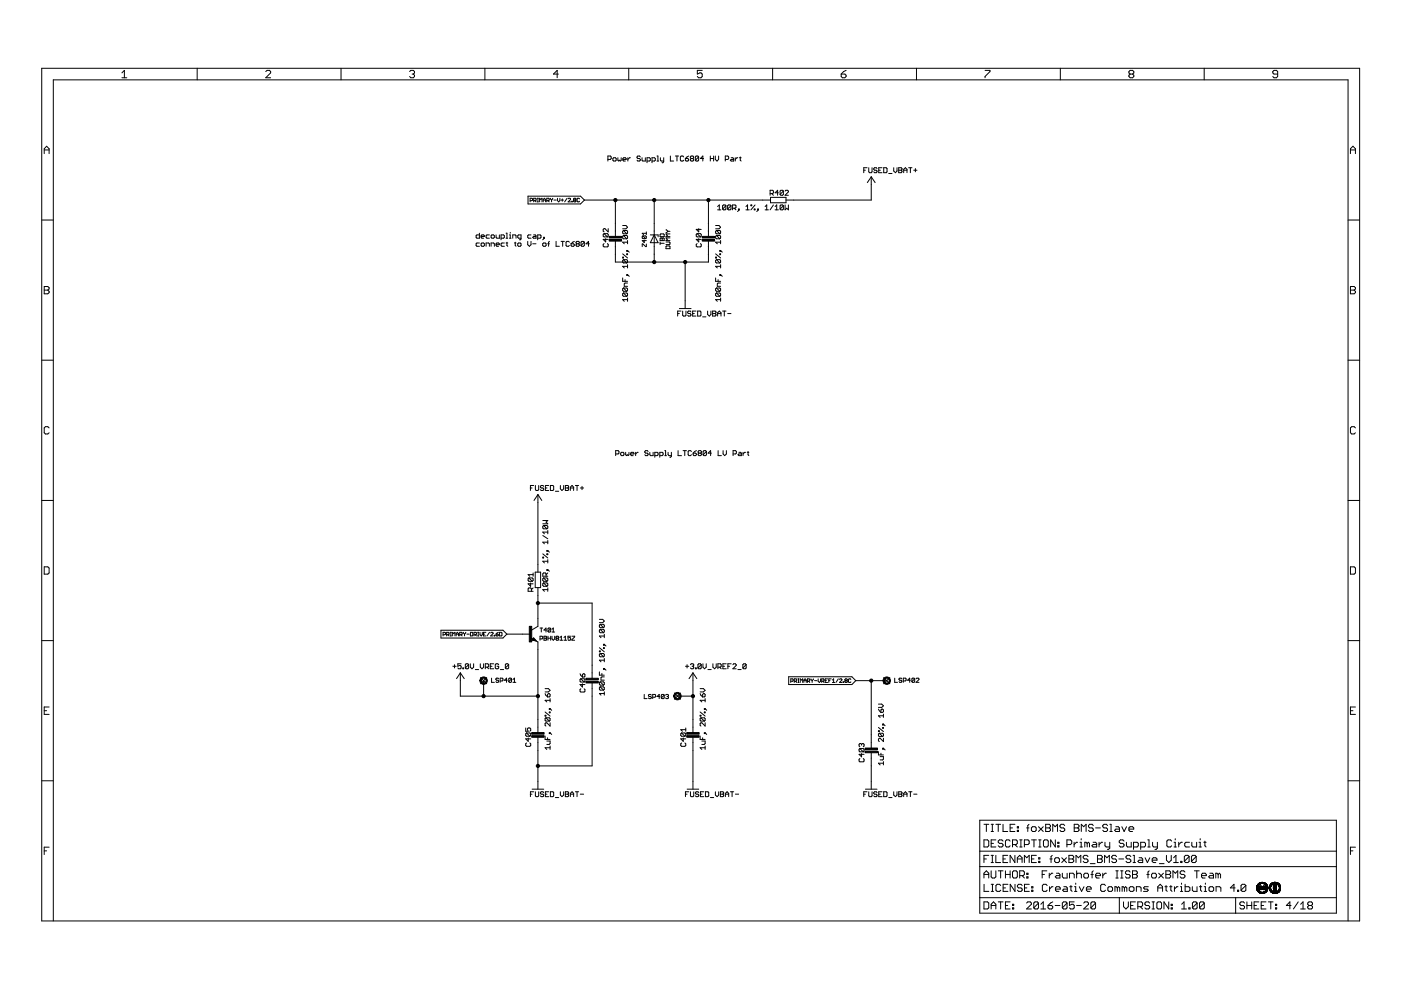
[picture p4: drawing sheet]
<svg xmlns="http://www.w3.org/2000/svg" width="297mm" height="210mm" viewBox="0 0 297 210" stroke-linecap="round" stroke-linejoin="round" font-family="sans-serif">
<g fill="none" stroke="#000" stroke-width=".21">
<path d="M8.8 14.5h279.5v180.8h-279.5zM25.8 15.5l.6-.6v1.6M25.8 16.5h1.1M41.8 14.5v2.4M56.3 15.2l.3-.3h.5l.3 .3v.3l-1.1 1h1.1M72.3 14.5v2.4M86.8 15.2l.3-.3h.5l.3 .3v.3l-.3 .2M87.4 15.7h.2M87.6 15.7l.3 .3v.2l-.3 .3h-.5l-.3-.3M102.8 14.5v2.4M118.4 15.7h-1.1l.8-.8v1.6M133.3 14.5v2.4"/>
<path d="M148.9 14.9h-1.1v.8l.6-.2h.2l.3 .2v.5l-.3 .3h-.5l-.3-.3M163.8 14.5v2.4M178.4 15.7h.7l.3 .3v.2l-.3 .3h-.5l-.2-.3zM179.4 14.9l-.5 .3-.5 .5M194.3 14.5v2.4M208.9 14.9h1v.3l-1 1v.3M224.8 14.5v2.4M239.6 15.7l-.2 .3v.2l.2 .3h.5l.3-.3v-.2l-.3-.3M239.6 15.7l-.2-.2v-.3l.2-.3h.5l.3 .3v.3l-.3 .2M239.6 15.7h.5M255.3 14.5v2.4M270.9 15.7h-.8l-.2-.2v-.3l.2-.3h.5l.3 .3v1l-.3 .3h-.5l-.2-.3"/>
<path d="M9.4 32.6v-1.1l.5-.5 .5 .5v1.1M9.4 31.8h1M128.9 33.8h.5l.2-.2-.2-.5h-.5v1M129.9 33.6l.2-.2h.4l.1 .2v.4l-.1 .1h-.4l-.2-.1zM131 33.4v.6l.2 .1 .2-.1 .1 .1 .2-.1v-.6M132.1 33.8h.7l-.2-.4-.5 .2v.4l.5 .1M133.1 33.4v.7M133.6 33.4l-.5 .4M135.8 33.3l-.2-.2h-.4l-.1 .3 .1 .2h.4l.2 .4-.2 .1h-.4l-.1-.1M136.1 33.4v.6l.2 .1h.5v-.7M137.2 34.1h.5l.2-.1v-.4l-.2-.2h-.5v1.1M138.2 34.1h.6l.1-.1v-.4l-.1-.2h-.6v1.1"/>
<path d="M139.3 33.1h.2v1M139.3 34.1h.4M140 33.4v.6l.2 .1h.5M140.7 33.4v.9l-.3 .2M142.1 33.1v1h.7M143.2 33.1h.7M143.5 33.1v1M144.9 33.3l-.1-.2h-.4l-.1 .2v.7l.1 .1h.4l.1-.1M145.3 33.6h.5l.2 .4-.2 .1h-.3l-.2-.1zM146 33.1l-.7 .5M146.5 33.6l-.1-.2 .1-.3h.4l.2 .2-.2 .3M146.5 33.6l-.1 .2 .1 .3h.4l.2-.1-.2-.4"/>
<path d="M146.5 33.6h.4M148.1 33.3v.7l-.1 .1h-.4l-.2-.1M148.1 33.3l-.1-.2h-.4l-.2 .2v.7M148.1 33.3l-.7 .7M149.2 33.6h-.7l.5-.5v1M150.6 33.6h.7M150.6 33.1v1M151.3 33.1v1M151.7 33.1v.7l.3 .3 .4-.3v-.7M153.8 33.8h.5l.2-.2v-.3l-.2-.2h-.5v1M155 33.4l.6 .2v.5h-.6l-.2-.1 .2-.2h.6M155.9 33.4v.7"/>
<path d="M156.4 33.4l-.5 .4M156.8 33.4h.3M157 33.3v.7l.1 .1M183.1 36.1h.4M183.8 35.6h-.7v1M184.2 35.6v.8l.2 .2h.3l.2-.2v-.8M184.7 37.5v4.9h-18.1M184.7 37.5l.8 1.2M184.7 37.5l-.8 1.2M185.9 35.7l-.1-.1h-.4l-.1 .1 .1 .4h.4l.1 .2-.1 .3h-.4l-.1-.2M186.3 36.1h.3M187 35.6h-.7v1h.7"/>
<path d="M187.4 35.6h.5l.2 .1v.7l-.2 .2h-.5zM188.4 36.8h.7M189.5 35.6v.7l.3 .3 .4-.3v-.7M190.5 35.6h.6l.1 .1-.1 .4 .1 .3-.1 .2h-.6zM190.5 36.1h.6M191.6 36.1h.7M191.6 36.6v-.7l.4-.3 .3 .3v.7M192.7 35.6h.7M193 35.6v1M193.7 36.1h.7M194.1 35.7v.7M286.3 31.8h1.1"/>
<path d="M286.3 32.6v-1.1l.6-.5 .5 .5v1.1M8.8 46.7h2.5M101.6 49.4v1.1h-.5l-.2-.5 .2-.2h.5M101.6 51.5h-.5l-.2 .2v.3l.2 .2h.5M102 50.1h.7l-.2-.3h-.3l-.2 .2 .2 .5h.3M102.2 51.5h.3l.2 .2v.3l-.2 .2h-.3l-.2-.2v-.3zM103.1 52.2v-.7h.5l.2 .2v.5M103.8 49.8h-.6l-.1 .2 .1 .5h.6M104.1 50l.2-.2h.3l.2 .2v.3l-.2 .2h-.3zM104.1 52.2v-.7h.5l.2 .2v.5M105.2 49.8v.5l.1 .2h.6v-.7M105.2 51.9h.7l-.2-.4h-.4l-.1 .2v.3l.1 .2h.4"/>
<path d="M106.2 50.5h.6l.1-.5-.1-.2h-.6v1M106.9 51.5h-.5l-.2 .2v.3l.2 .2h.5M107.3 49.4h.2v1.1M107.3 50.5h.4M107.3 51.5h.4M107.5 51.4v.6l.2 .2M108 49.8h.2v.7M108 50.5h.4M108.2 49.3v.1M108.7 50.5v-.7h.5l.2 .2v.5M109.1 51.5h.3M109.2 51.4v.6l.2 .2"/>
<path d="M109.8 51.7l.1-.2h.4l.2 .2v.3l-.2 .2h-.4l-.1-.2zM110.5 50.5h-.6l-.1-.2v-.3l.1-.2h.6v.9l-.4 .1M111.9 51.2v.7l.3 .3 .4-.3v-.7M112 41.6h11.1l.8 .8-.8 .8h-11.1zM112.4 42.5h.4l.1-.3-.5-.2v.8M112.6 49.8h-.5l-.2 .2 .2 .5h.5M112.9 51.7h.7M113.1 49.8h.4l.1 .2v.5h-.5l-.2-.2 .2-.2h.5M113.2 42.5h.3l.2-.3-.5-.2v.8M113.4 42.5l.3 .3M113.9 42h.3M113.9 42.8h.3"/>
<path d="M114 50.5h.5l.2-.5-.2-.2h-.5v1M114 42v.8M114.4 42.8v-.8l.3 .3 .2-.3v.8M115.1 51.7l.5-.2 .2 .2v.3l-.5 .2-.2-.2zM115.2 42.8v-.5l.2-.3 .3 .3v.5M115.2 42.4h.5M115.3 50.3h.1v.2h-.1zM115.4 50.5l-.3 .3M115.9 42.5h.4l.1-.3-.5-.2v.8M116.1 51.7h.4M116.2 42.5l.2 .3M116.5 51.2l-.2 .2v.8"/>
<path d="M116.7 42l.2 .4M116.9 42.4v.4M117.2 42l-.3 .4M117.4 42.4h.5M117.9 51.2v1h.7M118.2 42v.5l.2 .3 .3-.3v-.5M119 42.4h.5M119 51.2h.7M119.2 42.2v.5M119.3 51.2v1M120.2 42l-.5 .8M120.5 42.2l.1-.2 .4 .2-.5 .6h.5"/>
<path d="M120.7 51.4l-.2-.2h-.3l-.2 .2v.6l.2 .2h.3l.2-.2M121.1 51.7h.5l.2 .3-.2 .2h-.4l-.1-.2zM121.2 42.7l.1 .1zM121.7 42.4l-.1-.1 .1-.3 .4 .2-.1 .2M121.7 42.4l-.1 .1 .1 .3 .4-.1-.1-.3M121.7 42.4h.3M121.8 51.2l-.7 .5M122.3 51.7l-.2-.2 .2-.3h.4l.1 .2-.1 .3M122.3 51.7l-.2 .2 .2 .3h.4l.1-.2-.1-.3M122.3 51.7h.4M122.9 42.2l-.2-.2-.3 .2v.5l.1 .1 .4-.1M123.9 51.4l-.2-.2h-.3l-.2 .2v.6"/>
<path d="M123.9 51.4v.6l-.2 .2h-.3l-.2-.2M123.9 51.4l-.7 .6M123.9 42.4h39.5M124.9 51.7h-.7l.6-.5v1M128.1 51.6l-.2 .2v.4l.2 .1h.7l.1-.1v-.4l-.1-.2M128.1 49.5l-.2 .2v.4l.2 .1h.7M128.1 49.5h.7l.1 .2v.4l-.1 .1M128.1 49.5l.7 .7M128.4 50.6v.7l-.5-.5h1M128.9 48.5v.7l-.7-.7-.3 .1v.4l.2 .2M130.5 51.1v4.5h19.7v-4.5M130.5 42.4v7.7"/>
<path d="M132 58.9v.7h1.1M132 54.5h.2v.2h-.2zM132 47.8h.7l.4 .4-.4 .3h-.7M132 53.8l1.1 .9M132.2 55.1l-.2 .1v.4l.2 .2h.7M132.2 55.1h.7l.2 .1v.4l-.2 .2M132.2 49.9l-.2 .2v.4l.2 .1h.7M132.2 49.9h.7l.2 .2v.4l-.2 .1M132.2 48.9l-.2 .1v.4l.2 .2h.7M132.2 48.9h.7l.2 .1v.4l-.2 .2M132.2 55.1l.7 .7M132.2 49.9l.7 .7"/>
<path d="M132.2 48.9l.7 .7M132.5 59.3v.3M132.9 58.2h.2v.2h-.2zM132.9 53.8h.2v.2h-.2zM132.9 53.1h.2v.2h-.2zM133.1 56.5h-1.1l.4 .3M133.1 51.4h-1.1l.4 .3M133.1 51v.7M133.1 56.1v.7M133.1 58.2l.3 .4M133.1 53.1l.3 .4M136.3 50l-.1 .5 .7 .1"/>
<path d="M136.3 50h.6l.1 .2-.1 .4M136.3 50l.6 .6M136.6 50.9v.5l-.4-.4h.8M137 51.7v.6l-.8-.6v.6M137 49.2v.5M137 49.5h-.8l.3 .2M137.9 49.8h1.6v.4M138.7 49.8l.8 1.7h-1.6zM138.7 42.4v13.2M140 51.6h.8M140 50.6l.1-.2 .3 .2 .3-.2 .1 .2v.4h-.8zM140 51.3v.6"/>
<path d="M140.1 49.6h.6l.1 .1v.5h-.8v-.5zM140.4 50.6v.4M141.2 52.3l.7-.1 .1 .1v.4h-.8zM141.2 51.3l.8 .1-.1 .5h-.7M141.2 48.7l.4 .3M141.6 49l-.4 .3M141.6 49h.4M142 50.4h-.8l.3 .3-.3 .3h.8M142 49.6h-.8l.3 .3-.3 .3h.8M145.3 55.6v9.8M147.8 51.6l-.2 .2v.4l.2 .1h.7l.2-.1v-.4l-.2-.2M147.8 49.5l-.2 .2v.4l.2 .1h.7"/>
<path d="M147.8 49.5h.7l.2 .2v.4l-.2 .1M147.8 49.5l.7 .7M148.1 50.6v.7l-.5-.5h1.1M148.1 48.5v.7l-.5-.6h1.1M150.2 42.4v7.7M151.7 54.5h.2v.2h-.2zM151.7 58.9v.7h1.1M151.7 53.8l1.1 .9M151.7 47.8h.7l.4 .4-.4 .3h-.7M151.9 48.9h.7l.2 .1v.4l-.2 .2M151.9 49.9h.7l.2 .2v.4l-.2 .1M151.9 55.1h.7l.2 .1v.4l-.2 .2"/>
<path d="M151.9 48.9l-.2 .1v.4l.2 .2h.7M151.9 49.9l-.2 .2v.4l.2 .1h.7M151.9 55.1l-.2 .1v.4l.2 .2h.7M151.9 55.1l.7 .7M151.9 49.9l.7 .7M151.9 48.9l.7 .7M152.1 43.8l.4-.3v1M152.1 44.5h.7M152.3 59.3v.3M152.6 53.1h.2v.2h-.2zM152.6 53.8h.2v.2h-.2zM152.6 58.2h.2v.2h-.2z"/>
<path d="M152.8 51v.7M152.8 56.1v.7M152.8 58.2l.3 .4M152.8 56.5h-1.1l.4 .3M152.8 53.1l.3 .4M152.8 51.4h-1.1l.4 .3M153.9 43.6v.7l-.2 .2-.5-.2M153.9 43.6l-.2-.1-.5 .1v.7M153.9 43.6l-.7 .7M155 43.6v.7l-.2 .2-.5-.2M155 43.6l-.2-.1-.5 .1v.7M155 43.6l-.7 .7"/>
<path d="M155.3 44.2h.6l.1-.2v-.4l-.1-.1h-.6v1M155.7 44.2l.3 .3M156.6 44.3h.1v.2h-.1zM156.7 44.5l-.3 .4M158.2 44.5h.7M158.2 43.8l.3-.3v1M159.2 43.5h.2v.1h-.2zM159.9 44.3h.2v.2h-.2zM160.1 43.5l-.9 1M160.6 44.3h.2v.2h-.2zM160.8 44.5l-.4 .4M162.2 44.5h.7"/>
<path d="M162.2 43.8l.4-.3v1M163.3 41h.5l.2-.1v-.4l-.2-.2h-.5v1.1M163.4 41.8h3.2v1.2h-3.2zM163.6 41l.4 .4M164 43.5l-.7 1M164.3 44.5h.7M164.3 43.8l.4-.3v1M165 40.9h-.7l.6-.6v1.1M166.1 43.6v.7l-.2 .2h-.3l-.2-.2M166.1 43.6l-.2-.1h-.3l-.2 .1v.7M166.1 40.5l-.2-.2h-.3l-.2 .2v.7M166.1 40.5v.7l-.2 .2h-.3l-.2-.2"/>
<path d="M166.1 43.6l-.7 .7M166.1 40.5l-.7 .7M166.5 43.5v1l.3-.3 .4 .3v-1M166.5 40.5l.1-.2h.4l.2 .2-.7 .9h.7M285.8 46.7h2.5M8.8 76.4h2.5M9.4 60.7h.7l.3 .3v.3l-.3 .2 .3 .3v.2l-.3 .3h-.7zM9.4 61.5h.7M132.2 62.1l-.2 .2v.4l.2 .1h.7M132.2 62.1h.7l.2 .2v.4l-.2 .1M132.2 61.1l-.2 .1 .2 .6h.7M132.2 61.1h.7l.2 .1-.2 .6"/>
<path d="M132.2 62.1l.7 .7M132.2 61.1l.7 .7M133.1 63.5h-1.1l.4 .4M133.1 60h-.6l-.1 .2v.5h.7M133.1 63.2v.7M143.7 66.5h.3M144 65.4h2.5M144.4 66h-.7v1M144.7 66v.8l.2 .2h.4l.1-.2v-.8M146.5 66.1l-.2-.1h-.3l-.2 .3 .2 .2h.3l.2 .3-.2 .2h-.3l-.2-.2M146.9 66.5h.3M147.6 66h-.7v1h.7"/>
<path d="M147.9 66h.5l.2 .1v.7l-.2 .2h-.5zM149 67.2h.7M150 66v.7l.4 .3 .3-.3v-.7M151.1 66h.5l.2 .1-.2 .4 .2 .3-.2 .2h-.5zM151.1 66.5h.5M151.9 61.1h.7l.2 .1-.2 .6M151.9 62.1h.7l.2 .2v.4l-.2 .1M151.9 62.1l-.2 .2v.4l.2 .1h.7M151.9 61.1l-.2 .1v.4l.2 .2h.7M151.9 62.1l.7 .7M151.9 61.1l.7 .7M152.1 66.5h.8"/>
<path d="M152.1 67v-.7l.4-.3 .4 .3v.7M152.8 63.5h-1.1l.4 .4M152.8 63.2v.7M152.8 60h-.5l-.2 .2v.5h.7M153.2 66h.7M153.6 66v1M154.3 66.5h.7M285.8 76.4h2.5M286.3 60.7h.8l.3 .3v.3l-.3 .2 .3 .3v.2l-.3 .3h-.8zM286.3 61.5h.8M10.4 90.7l-.3-.2h-.5l-.2 .2v1.1l.2 .2h.5l.3-.2M130.5 96.2h.6l.1-.1v-.4l-.1-.2h-.6v1.1"/>
<path d="M131.6 96.1l.2-.2h.3l.2 .2v.3l-.2 .2h-.3zM132.7 95.9v.5l.1 .2 .2-.2 .2 .2 .1-.2v-.5M133.7 96.2h.7l-.2-.3h-.3l-.2 .2 .2 .5h.3M134.8 95.9v.7M135.3 95.9l-.5 .3M137.4 95.7l-.2-.2h-.3l-.2 .2 .2 .4h.3l.2 .1-.2 .4h-.3l-.2-.2M137.8 95.9v.5l.1 .2h.6v-.7M138.8 96.6h.6l.1-.5-.1-.2h-.6v1M139.9 96.6h.5l.2-.2v-.3l-.2-.2h-.5v1M140.9 95.5h.2v1.1M140.9 96.6h.4M141.6 95.9v.5l.2 .2h.5"/>
<path d="M142.3 95.9v.9l-.3 .1M143.8 95.5v1.1h.7M144.8 95.5h.7M145.2 95.5v1.1M146.6 95.7l-.2-.2h-.3l-.2 .2v.7l.2 .2h.3l.2-.2M147 96.1h.5l.2 .3-.2 .2h-.4zM147.7 95.5l-.7 .6M148.2 96.1l-.2 .1 .2 .4h.3l.2-.2-.2-.3M148.2 96.1l-.2-.2 .2-.4h.3l.2 .2-.2 .4M148.2 96.1h.3M149.8 95.7l-.2-.2h-.4l-.1 .2v.7M149.8 95.7v.7l-.2 .2h-.4l-.1-.2"/>
<path d="M149.8 95.7l-.7 .7M150.8 96.1h-.7l.6-.6v1.1M152.3 95.5v1.1h.7M153.3 95.5v.7l.3 .4 .4-.4v-.7M155.4 96.2h.6l.1-.1v-.4l-.1-.2h-.6v1.1M156.7 95.9h.3l.2 .2v.5h-.5l-.2-.2 .2-.2h.5M157.5 95.9v.7M158.1 95.9l-.6 .3M158.4 95.9h.4M158.6 95.7v.7l.2 .2M287.4 90.7l-.3-.2h-.5l-.3 .2v1.1l.3 .2h.5l.3-.2M8.8 106.1h2.5"/>
<path d="M112.5 103.5h.3M113.2 102.9h-.7v1.1M113.5 102.9v.9l.2 .2 .5-.2v-.9M114 104.9v16.4M114 104.9l.9 1.2M114 104.9l-.8 1.2M115.1 118.1h.2v.2h-.2zM115.1 117.4l1 .9M115.1 113.5l1 .7M115.1 110.4h1l-.3 .3 .3 .4h-1M115.3 111.4h.7l.1 .2v.4l-.1 .1M115.3 111.4l-.2 .2v.4l.2 .1h.7"/>
<path d="M115.3 111.4l.7 .7M115.3 103.1l-.2-.2h-.4l-.1 .4 .1 .2h.4l.2 .3-.2 .2h-.4l-.1-.2M115.6 103.5h.4M116 116.7h.1v.2h-.1zM116 117.4h.1v.2h-.1zM116.1 112.5v.7M116.1 114.6v.7M116.1 118.7v.7M116.1 119h-1l.3 .4M116.1 116.7l.4 .4M116.1 115h-1l.3 .3M116.1 112.8h-1l.3 .4"/>
<path d="M116.3 102.9h-.7v1.1h.7M116.7 102.9h.5l.2 .2v.7l-.2 .2h-.5zM117.8 104.2h.6M118.8 102.9v.8l.3 .3 .4-.3v-.8M119.9 102.9h.5l.2 .2-.2 .4 .2 .3-.2 .2h-.5zM119.9 103.5h.5M120.9 103.5h.7M120.9 104v-.7l.4-.4 .3 .4v.7M122 102.9h.7M122.3 102.9v1.1M123 103.5h.7M123.4 103.1v.7"/>
<path d="M285.8 106.1h2.5M8.8 135.8h2.5M9.4 120.2h.7l.3 .2v1.1l-.3 .2h-.7zM93.5 133.6h13.1l.9 .9-.9 .8h-13.1zM93.9 134.6l.5-.1-.1-.4h-.4v.7M94.7 134.6l.5-.1-.1-.4h-.4v.7M95 134.6l.2 .2M95.5 134.8h.2M95.5 134.1h.2M95.6 134.1v.7M96 134.8v-.7l.2 .2 .3-.2v.7M96.7 134.8v-.5l.3-.2 .2 .2v.5"/>
<path d="M96.7 134.5h.5M97.5 134.6l.5-.1-.1-.4h-.4v.7M97.7 134.6l.3 .2M98.2 134.1l.3 .4M98.5 134.5v.3M98.7 134.1l-.2 .4M99 134.5h.5M99.7 134.1l.5 .1-.1 .6h-.4zM100.5 134.6l.5-.1-.1-.4h-.4v.7M100.8 134.6l.2 .2M101.3 134.8h.2M101.3 134.1h.2"/>
<path d="M101.4 134.1v.7M101.8 134.1v.5l.2 .2 .3-.2v-.5M102.5 134.5h.3M103 134.1h-.5v.7h.5M103.8 134.1l-.5 .7M104 134.2l.2-.1 .3 .1-.5 .6h.5M104.8 134.7l.1 .1zM105.2 134.5h.3l.2 .2-.4 .1zM105.7 134.1l-.5 .4M105.9 134.1l.5 .1-.1 .6h-.4zM107.5 134.5h4.9M112.1 122.5l-.1 .2 .1 .6h.7"/>
<path d="M112.1 122.5h.7l.2 .2v.4l-.2 .2M112.1 122.5l.7 .8M112.5 123.6v.7l-.5-.5h1M112.5 135.2l1.5 .9v19.2M112.7 125.4v-.6l-.2-.1h-.4l-.1 .1v.6h1M113 124.7l-.3 .3M113 121.5v.7M113 121.8h-1l.3 .4M113.1 135.2l.6 .7-.9-.2zM113.2 135.5l-.2 .2 .1-.3 .4 .3h-.4h.3M113.5 121.3h1.1v3.3h-1.1zM114 124.6v8.2l-1.5 .9"/>
<path d="M114 127.9h11.5v15.9M114.5 135.5h.4l.2-.5-.2-.1h-.4v.8M114.5 133.2h.6M114.8 133.2v.8M115.3 122.5h.7l.1 .2v.4l-.1 .2M115.3 123.6h.7l.1 .2v.3l-.1 .2M115.3 123.6l-.2 .2 .2 .5h.7M115.3 122.5l-.2 .2 .2 .6h.7M115.3 123.6l.7 .7M115.3 122.5l.7 .8M115.3 134.9h.5l.1 .1-.1 .3 .1 .3-.1 .1h-.5zM115.3 135.3h.5"/>
<path d="M115.8 122.2v-.5l-.2-.2h-.3l-.2 .2v.5h1M115.9 133.6h-.6l.5-.4v.8M116 120.8h.1v.1h-.1zM116.1 125h-1l.3 .4M116.1 124.7v.7M116.1 121.5l-.3 .3M116.1 120.8l.4 .3M116.2 135.3h.6M116.2 134.9v.8M116.8 133.3l-.2-.1-.4 .1v.6M116.8 133.3v.6l-.2 .1-.4-.1M116.8 134.9v.8"/>
<path d="M116.8 133.3l-.6 .6M117 134.9v.6l.3 .2 .3-.2v-.6M117 134h.6M117 133.4l.3-.2v.8M118 135.3l-.1-.1 .1-.3 .4 .1-.1 .3M118 135.3l-.1 .2 .1 .2 .4-.1-.1-.3M118 135.3h.3M118.7 135.7h.6M118.7 135.2l.3-.3v.8M119.6 135.2l.3-.3v.8M119.6 135.7h.5M121 134.9h-.6v.4l.3-.1 .3 .1-.2 .4-.4-.1"/>
<path d="M121.3 134.9h.5l-.5 .7v.1h.5M127.1 138h.2v.2h-.2zM127.1 137.3l1 .9M127.1 131.3h.7l.3 .4-.3 .3h-.7M127.3 138.6h.7l.1 .1v.4l-.1 .2M127.3 132.4h.7l.1 .2v.3l-.1 .2M127.3 133.4h.7l.1 .2-.1 .6M127.3 132.4l-.2 .2v.3l.2 .2h.7M127.3 133.4l-.2 .2 .2 .6h.7M127.3 138.6l-.2 .1v.4l.2 .2h.7M127.3 138.6l.7 .7M127.3 133.4l.7 .8"/>
<path d="M127.3 132.4l.7 .7M128 136.6h.1v.2h-.1zM128 137.3h.1v.2h-.1zM128.1 134.5v.7M128.1 139.6v.7M128.1 140h-1l.3 .3M128.1 136.6l.4 .4M128.1 134.9h-1l.3 .3M285.8 135.8h2.5M286.3 120.2h.8l.3 .2v1.1l-.3 .2h-.8zM9.4 150.7h.5M10.4 149.9h-1v1.6h1"/>
<path d="M96 141.3h.7M96.4 140.9v.7M97.6 142.7l.8 1.2M97.6 142.7l-.8 1.2M97.6 142.7v4.9h16.4M97.8 140.7h-.7v.6l.3-.2 .4 .2v.3l-.2 .2h-.4l-.1-.2M98.1 141.6h.2v.2h-.2zM99.4 140.9v.7l-.2 .2h-.4l-.1-.2M99.4 140.9l-.7 .7M99.4 140.9l-.2-.2h-.4l-.1 .2v.7M99.7 140.7v.8l.4 .3 .3-.3v-.8M100.8 142h.7"/>
<path d="M101.8 140.7v.8l.4 .3 .3-.3v-.8M101.9 143.7l1.3 1.3M102.5 144.3v3.3M102.9 141.5h.5l.2-.2v-.4l-.2-.2h-.5v1.1M103.2 143.7l-1.3 1.3M103.3 141.5l.3 .3M103.9 141.3h.4M104.2 143.8v.9h.6M104.7 140.7h-.8v1.1h.8M105.7 143.9l-.1-.1-.5 .1 .2 .3 .4 .2-.1 .3-.5-.2M105.7 140.9l-.2-.2h-.3l-.2 .2v.7l.2 .2 .5-.2v-.3h-.3M106 144.4h.5l.1-.5-.1-.1h-.5v.9"/>
<path d="M106.1 142h.7M107.5 144.2h-.5l.4-.4v.9M107.8 140.9l-.1-.2h-.4l-.2 .2v.7M107.8 140.9v.7l-.1 .2h-.4l-.2-.2M107.8 140.9l-.7 .7M108.5 143.9l-.2-.1-.4 .1v.6M108.5 143.9v.6l-.2 .2-.4-.2M108.5 143.9l-.6 .6M108.8 144.7h.6M108.8 144.1l.3-.3v.9M111.5 154.3v.7h.5l-.2-.3 .2-.4h.3l.2 .2v.4l-.2 .1M111.6 157.5l-.1 .2 .1 .5h.7l.2-.1v-.4l-.2-.2"/>
<path d="M111.6 155.4l-.1 .2v.3l.1 .2h.7M111.6 155.4h.7l.2 .2v.3l-.2 .2M111.6 155.4l.7 .7M112 156.5v.7l-.5-.5h1M114 156.3v11M115.6 156.1v.7h1M115.6 151.7h.1v.1h-.1zM115.6 151l1 .8M115.6 147.1l.5 .7M115.6 146h.7l.3 .4-.3 .3h-.7M115.7 152.2h.8l.1 .2v.3l-.1 .2M115.7 152.2l-.1 .2v.3l.1 .2h.8"/>
<path d="M115.7 152.2l.8 .7M115.9 157.1h.7v.5l-.1 .2h-.6M116.1 147.2l.2-.1 .3 .1v.4l-.1 .2h-.4zM116.1 156.4v.4M116.5 150.2h.1v.2h-.1zM116.5 151h.1v.1h-.1zM116.5 155.4h.1v.1h-.1zM116.6 158.5h-1l.3 .4M116.6 148.1v.7M116.6 153.2v.7l-.7-.7h-.2l-.1 .2v.4l.1 .1M116.6 158.2v.7M116.6 155.4l.4 .3"/>
<path d="M116.6 150.2l.4 .4M116.6 148.5h-1l.3 .3M123 142.9l.5 .7M123.1 146l-.1 .2v.4l.1 .1h.7l.2-.1v-.4l-.2-.2M123.1 143.9l-.1 .2v.3l.1 .2h.7M123.1 143.9h.7l.2 .2v.3l-.2 .2M123.1 143.9l.7 .7M123.5 143l.3-.1 .2 .1v.4l-.2 .2h-.3zM123.5 145v.7l-.5-.6h1M125.5 144.8v17.6h-11.5M127.1 142.5v.7h1M127.3 144.6h.7l.1 .1v.4l-.1 .2"/>
<path d="M127.3 145.6h.7l.1 .2v.4l-.1 .1M127.3 145.6l-.2 .2v.4l.2 .1h.7M127.3 144.6l-.2 .1v.4l.2 .2h.7M127.3 145.6l.7 .7M127.3 144.6l.7 .7M127.6 142.8v.4M128 141.7h.1v.2h-.1zM128.1 147h-1l.3 .4M128.1 146.7v.7M128.1 143.5h-.5l-.2 .2v.5h.7M128.1 141.7l.4 .4M136.6 147.2v.9h.6"/>
<path d="M138.1 147.4l-.2-.2-.4 .2 .1 .3 .5 .1-.2 .3-.4-.1M138.4 147.8h.5l.1-.4-.1-.2h-.5v.9M139.9 147.7h-.6l.5-.5v.9M140.8 147.4v.6l-.1 .1-.5-.1M140.8 147.4l-.4-.2-.2 .2v.6M140.8 147.4l-.6 .6M141.1 147.4l.5-.2 .1 .2-.1 .3M141.4 147.7h.2M141.6 147.7l.1 .1-.1 .3-.5-.1M143 146.9l1.3 1.4M143.6 147.6h3.3M144.3 146.9l-1.3 1.4"/>
<path d="M144.5 157.5l-.2 .2 .2 .5h.7l.2-.1v-.4l-.2-.2M144.5 155.4l-.2 .5 .2 .2h.7M144.5 155.4h.7l.2 .2v.3l-.2 .2M144.5 155.4l.7 .7M144.9 156.5v.7l-.6-.5h1.1M145.3 141.3h.7M145.4 154.3v.7M145.4 154.7h-1.1l.4 .3M145.7 140.9v.7M146.4 140.9l.2-.2h.3l.2 .2-.2 .4M146.7 141.3h.2M146.9 141.3l.2 .2-.2 .3h-.3l-.2-.2"/>
<path d="M146.9 142.7v12.6M146.9 156.3v11M146.9 142.7l.8 1.2M146.9 142.7l-.8 1.2M147.4 141.6h.2v.2h-.2zM148.4 156.1v.7h1.1M148.4 151.7h.2v.1h-.2zM148.4 146h.7l.4 .4-.4 .3h-.7M148.4 151l1.1 .8M148.4 147.1l.6 .7M148.6 152.2l-.2 .2v.3l.2 .2h.7M148.6 152.2h.7l.2 .2v.3l-.2 .2"/>
<path d="M148.6 152.2l.7 .7M148.7 140.9l-.2-.2h-.4l-.1 .2v.7M148.7 140.9v.7l-.2 .2h-.4l-.1-.2M148.7 140.9l-.7 .7M148.8 157.1h.7v.5l-.2 .2h-.5M149 147.2l.3-.1 .2 .1v.4l-.2 .2h-.3zM149 156.4v.4M149 140.7v.8l.4 .3 .3-.3v-.8M149.3 155.4h.2v.1h-.2zM149.3 151h.2v.1h-.2zM149.3 150.2h.2v.2h-.2zM149.5 158.5h-1.1l.4 .4"/>
<path d="M149.5 153.2v.7l-.7-.7-.4 .2v.4l.2 .1M149.5 148.5h-1.1l.4 .3M149.5 148.1v.7M149.5 158.2v.7M149.5 155.4l.3 .3M149.5 150.2l.3 .4M150.1 142h.7M151.2 140.7v.8l.3 .3 .3-.3v-.8M152.2 141.5h.5l.2-.2-.2-.6h-.5v1.1M152.6 141.5l.3 .3M153.3 141.3h.3M154 140.7h-.7v1.1h.7"/>
<path d="M154.3 141.3h.4M155 140.7h-.7v1.1M155.4 140.9l.2-.2h.3l.2 .2v.2l-.7 .7h.7M156.4 142h.7M158.2 140.9l-.2-.2h-.3l-.2 .2v.7M158.2 140.9v.7l-.2 .2-.5-.2M158.2 140.9l-.7 .7M167.2 143.5h13.4l.8 .8-.8 .8h-13.4zM167.7 144.4l.5-.1-.2-.4h-.3v.8M168.4 144.4l.5-.1-.1-.4h-.4v.8M168.7 144.4l.2 .3M169.2 143.9h.2"/>
<path d="M169.2 144.7h.2M169.3 143.9v.8M169.7 144.7v-.8l.2 .3 .3-.3v.8M170.4 144.7v-.5l.3-.3 .2 .3v.5M170.4 144.3h.5M171.2 144.4l.5-.1-.1-.4h-.4v.8M171.4 144.4l.3 .3M171.9 143.9l.3 .4M172.2 144.3v.4M172.4 143.9l-.2 .4M172.7 144.3h.5M173.5 143.9v.5l.2 .3 .3-.3v-.5"/>
<path d="M174.2 144.4l.5-.1-.1-.4h-.4v.8M174.5 144.4l.2 .3M175 144.3h.2M175.5 143.9h-.5v.8h.5M175.7 144.3h.3M176.2 143.9h-.5v.8M176.5 144.7h.5M176.5 144.2l.2-.3v.8M177.7 143.9l-.5 .8M178 144.1l.1-.2 .4 .2-.5 .6h.5M178.8 144.6l.1 .1zM179.3 144.3l-.2-.1 .2-.3 .3 .2-.1 .2"/>
<path d="M179.3 144.3l-.2 .1 .2 .3 .3-.1-.1-.3M179.3 144.3h.2M180.4 144.1l-.1-.2-.4 .2v.5l.1 .1 .4-.1M181.4 144.3h6.6M182.3 158.7l-.2 .2 .2 .5h.7M182.3 158.7h.7l.2 .2-.2 .5M182.3 158.7l.7 .7M182.7 157.8l-.2-.2-.4 .2 .2 .5M182.7 157.8l.1-.2 .4 .2-.2 .5M182.7 159.8v.7l-.6-.6h1.1M182.7 157.8v.2M184.7 144.3v14.3"/>
<path d="M184.7 159.6v7.7M186.2 159.4v.7h1.1M186.2 154.9h.2v.2h-.2zM186.2 154.2l1.1 .9M186.2 150.3l.6 .7M186.2 149.3h.7l.4 .3-.4 .4h-.7M186.4 155.5h.7l.2 .1v.4l-.2 .2M186.4 155.5l-.2 .1v.4l.2 .2h.7M186.4 155.5l.7 .7M186.8 159.7v.4M186.9 150.3l.4 .2v.4l-.2 .1h-.3v-.5zM187.1 153.5h.2v.2h-.2z"/>
<path d="M187.1 154.2h.2v.2h-.2zM187.1 158.6h.2v.2h-.2zM187.3 151.4v.7M187.3 156.5v.7l-.7-.7-.4 .2v.4l.2 .1M187.3 158.6l.4 .4M187.3 153.5l.4 .4M187.3 151.8h-1.1l.4 .3M187.3 143.7l1.4 1.3M188.7 143.7l-1.4 1.3M189.7 143.8v.9h.6M191.2 143.9l-.1-.1-.5 .1 .2 .3 .4 .2-.1 .3-.5-.2M191.5 144.4h.5l.1-.5-.1-.1h-.5v.9"/>
<path d="M193 144.2h-.6l.5-.4v.9M193.9 143.9v.6l-.1 .2-.5-.2M193.9 143.9l-.1-.1-.5 .1v.6M193.9 143.9l-.6 .6M194.2 143.9l.2-.1 .4 .1-.6 .8h.6M286.3 150.7h.6M287.4 149.9h-1.1v1.6h1.1M8.8 165.5h2.5M10.4 179.6h-1v1.6M112.5 168.4h.3M112.8 167.3h2.5M113.2 167.9h-.7v1"/>
<path d="M113.5 167.9v.8l.2 .2 .5-.2v-.8M115.3 168l-.2-.1h-.4l-.1 .1 .1 .4h.4l.2 .2-.2 .3h-.4l-.1-.2M115.6 168.4h.4M116.3 167.9h-.7v1h.7M116.7 167.9h.5l.2 .1v.7l-.2 .2h-.5zM117.8 169.1h.6M118.8 167.9v.7l.3 .3 .4-.3v-.7M119.9 167.9h.5l.2 .1-.2 .4 .2 .3-.2 .2h-.5zM119.9 168.4h.5M120.9 168.9v-.7l.4-.3 .3 .3v.7M120.9 168.4h.7M122 167.9h.7"/>
<path d="M122.3 167.9v1M123 168.4h.7M145.3 168.4h.4M145.7 167.3h2.4M146 167.9h-.7v1M146.4 167.9v.8l.2 .2h.3l.2-.2v-.8M148.1 168l-.1-.1h-.4l-.2 .1 .2 .4h.4l.1 .2-.1 .3h-.4l-.2-.2M148.5 168.4h.3M149.2 167.9h-.7v1h.7M149.6 167.9h.5l.2 .1v.7l-.2 .2h-.5zM150.6 169.1h.7M151.7 167.9v.7l.3 .3 .4-.3v-.7"/>
<path d="M152.7 167.9h.6l.1 .1-.1 .4 .1 .3-.1 .2h-.6zM152.7 168.4h.6M153.8 168.4h.7M153.8 168.9v-.7l.4-.3 .3 .3v.7M154.9 167.9h.7M155.2 167.9v1M155.9 168.4h.7M182.3 160.8l-.2 .2v.4l.2 .1h.7l.2-.1v-.4l-.2-.2M183.1 168.4h.4M183.5 167.3h2.4M183.8 167.9h-.7v1M184.2 167.9v.8l.2 .2h.3l.2-.2v-.8"/>
<path d="M185.9 168l-.1-.1h-.4l-.1 .1 .1 .4h.4l.1 .2-.1 .3h-.4l-.1-.2M186.3 168.4h.3M186.6 160.4h.7v.6l-.2 .1h-.5M187 167.9h-.7v1h.7M187.3 161.8h-1.1l.4 .4M187.3 161.5v.7M187.4 167.9h.5l.2 .1v.7l-.2 .2h-.5zM188.4 169.1h.7M189.5 167.9v.7l.3 .3 .4-.3v-.7M190.5 167.9h.6l.1 .1-.1 .4 .1 .3-.1 .2h-.6zM190.5 168.4h.6M191.6 168.9v-.7l.4-.3 .3 .3v.7"/>
<path d="M191.6 168.4h.7M192.7 167.9h.7M193 167.9v1M193.7 168.4h.7M207.7 173.9h75.6v19.7h-75.6zM208.6 178.1h.8l.2 .2v1l-.2 .3h-.8zM208.6 174.8h1M209.1 174.8v1.5M210.1 178.8h.5M210.1 174.8h.5M210.1 176.3h.5M210.4 174.8v1.5"/>
<path d="M211.1 178.1h-1v1.5h1M211.1 174.8h1.1M211.6 174.8v1.5M212.7 174.8v1.5h1M212.7 178.3l-.3-.2h-.5l-.3 .2v.3l.3 .2h.5l.3 .3v.2l-.3 .3h-.5l-.3-.3M214.2 178.3l-.3-.2h-.5l-.2 .2v1l.2 .3h.5l.3-.3M214.2 175.5h.5M214.7 179.1h.7l.3-.3v-.5l-.3-.2h-.7v1.5M215.2 174.8h-1v1.5h1M215.2 179.1l.5 .5M215.7 175.3h.2v.2h-.2zM215.7 176h.2v.3h-.2z"/>
<path d="M216.2 179.6h.5M216.2 178.1h.5M216.5 178.1v1.5M217.2 179.1h.8l.2-.3v-.5l-.2-.2h-.8v1.5M217.7 175.5h.5M218.2 174.8l-.3 .2v1.3M218.7 175.5l.2-.2h.5l.3 .2v.5l-.3 .3h-.5l-.2-.3zM218.7 178.1h1M219.2 178.1v1.5M220.2 175.3l1 1M220.2 179.6h.5M220.2 178.1h.5"/>
<path d="M220.5 178.1v1.5M221.2 175.3l-1 1M221.2 178.3l.3-.2h.5l.2 .2v1l-.2 .3h-.5l-.3-.3zM221.7 174.8h.8l.2 .2v.3l-.2 .2 .2 .3v.2l-.2 .3h-.8zM221.7 175.5h.8M223.2 176.3v-1.5l.5 .5 .5-.5v1.5M223.8 178.1v1.5l-1-1.5v1.5M224.3 179.3h.2v.3h-.2zM224.3 178.6h.2v.2h-.2zM225.7 175l-.2-.2h-.5l-.3 .2v.3l.3 .2h.5l.2 .3v.2l-.2 .3h-.5l-.3-.3M226.2 179.1h.8l.2-.3v-.5l-.2-.2h-.8v1.5M227.7 178.6v1"/>
<path d="M227.8 174.8h.7l.3 .2v.3l-.3 .2 .3 .3v.2l-.3 .3h-.7zM227.8 175.5h.7M228.5 178.6h-.3l-.5 .5M229 179.6h.5M229 178.6h.2v1M229.2 177.8v.3M229.3 176.3v-1.5l.5 .5 .5-.5v1.5M230.5 178.8l-.5-.2v1M230.5 178.8l.3-.2 .2 .2v.8M230.5 178.8v.8M231.8 178.6h.5l.2 .2v.8h-.7l-.3-.3 .3-.2h.7M231.8 175l-.3-.2h-.5l-.2 .2v.3l.2 .2h.5l.3 .3v.2l-.3 .3h-.5l-.2-.3"/>
<path d="M232.3 175.5h1M233 178.6v1M233.8 178.6h-.3l-.5 .5M234.3 178.6v.7l.2 .3h.8M234.8 175l-.2-.2h-.5l-.3 .2v.3l.3 .2h.5l.2 .3v.2l-.2 .3h-.5l-.3-.3M235.3 178.6v1.2l-.3 .3h-.2M235.3 174.8h.3v1.5M235.3 176.3h.5M236.6 175.3h.5l.2 .2v.8h-.7l-.3-.3 .3-.2h.7M237.8 175.3l.5 1 .5-1M238.3 178.3l-.2-.2h-.5l-.3 .2v.3l.3 .2h.5l.2 .3v.2l-.2 .3h-.5l-.3-.3M238.8 178.6v.7l.3 .3h.7v-1"/>
<path d="M239.4 175.8h1v-.3l-.3-.2h-.5l-.2 .2v.5l.2 .3h.5M240.3 179.6h.8l.2-.3v-.5l-.2-.2h-.8v1.5M241.9 179.6h.7l.3-.3v-.5l-.3-.2h-.7v1.5M243.4 179.6h.5M243.4 178.1h.2v1.5M244.4 178.6v.7l.2 .3h.8M245.4 178.6v1.2l-.3 .3h-.2M248.4 178.3l-.2-.2h-.6l-.2 .2v1l.2 .3h.6l.2-.3M248.9 179.6h.5M248.9 178.6h.3v1M249.2 177.8v.3M249.9 178.6v1"/>
<path d="M250.7 178.6h-.3l-.5 .5M252.2 178.6h-.8l-.2 .2v.5l.2 .3h.8M252.7 178.6v.7l.2 .3h.8v-1M254.2 179.6h.5M254.2 178.6h.3v1M254.5 177.8v.3M255.2 178.6h.5M255.5 178.3v1l.2 .3M285.8 165.5h2.5M287.4 179.6h-1.1v1.6M9.4 180.4h.5M11.3 195.3v-178.4h274.5v178.4"/>
<path d="M207.7 190.3h75.6M207.7 183.7h75.6M207.7 180.5h75.6M208.6 186.2v-1.1l.5-.5 .5 .5v1.1M208.6 191.2h.8l.2 .3v1l-.2 .2h-.8zM208.6 182.1h.5M208.6 185.4h1M208.6 187.5v1.5h1.1M209.6 181.4h-1v1.5M210.1 184.6v1.3l.3 .3h.5l.2-.3v-1.3M210.1 192h1M210.1 181.4h.5"/>
<path d="M210.1 182.9h.5M210.1 192.7v-1l.5-.5 .5 .5v1M210.2 189h.5M210.2 187.5h.5M210.4 181.4v1.5M210.4 187.5v1.5M211.1 181.4v1.5h1.1M211.6 191.2h1.1M211.6 184.6h1.1M212.2 184.6v1.6M212.2 191.2v1.5M212.2 187.7l-.3-.2h-.5l-.2 .2v1l.2 .3h.5l.3-.3"/>
<path d="M212.7 182.1h.5M212.7 188.3h.5M213.2 192h.5M213.2 184.6v1.6M213.2 185.4h1M213.7 181.4h-1v1.5h1M213.7 187.5h-1v1.5h1M214.2 191.2h-1v1.5h1M214.2 184.6v1.6M214.7 184.9l.2-.3h.5l.3 .3v1l-.3 .3h-.5l-.2-.3zM214.7 191.7h.2v.3h-.2zM214.7 192.5h.2v.2h-.2z"/>
<path d="M215.2 181.4v1.5l-1-1.5v1.5M215.2 187.5v1.5l-1-1.5v1.5M215.7 182.1h1M215.7 182.9v-1l.5-.5 .5 .5v1M216.2 185.7h.7l.3-.3v-.5l-.3-.3h-.7v1.6M216.7 185.7l.5 .5M216.7 187.7l-.2-.2h-.5l-.3 .2v.3l.3 .3h.5l.2 .2v.2l-.2 .3h-.5l-.3-.3M217.2 182.9v-1.5l.5 .5 .5-.5v1.5M217.2 188.3h.5M217.7 191.5l.2-.3h.5l.3 .3v.2l-1 1h1M217.7 185.1h.3v.3h-.3zM217.7 185.9h.3v.3h-.3z"/>
<path d="M218.2 187.5h-1v1.5h1M218.7 182.1h.5M218.7 188.7h.3v.3h-.3zM218.7 188h.3v.3h-.3zM219.7 181.4h-1v1.5h1M220.2 191.5l-.3-.3h-.5l-.2 .3v1M220.2 191.5v1l-.3 .2h-.5l-.2-.2M220.2 191.5l-1 1M220.2 181.9h.3v.2h-.3zM220.2 182.6h.3v.3h-.3zM220.7 192.7h1M220.7 191.7l.5-.5v1.5"/>
<path d="M221 185.4h.4M222 184.6h-1v1.6M222 187.7l-.2-.2h-.5l-.3 .2v1l.3 .3h.5l.2-.3M222.2 192h.8l.2 .5-.2 .2h-.5l-.3-.2zM222.5 185.1v1.1M222.5 188v1M222.6 182.1h.5M223.1 181.4l-.3 .2v1.3M223.2 191.2l-1 .8M223.2 185.1h-.2l-.5 .6M223.3 188h-.3l-.5 .5M223.6 182.1l.3-.2h.5l.2 .2v.5l-.2 .3h-.5l-.3-.3z"/>
<path d="M223.7 192h1M223.8 188.5h1v-.2l-.3-.3h-.5l-.2 .3v.4l.2 .3h.5M224 185.1h.5l.2 .3v.8h-.7l-.3-.3 .3-.2h.7M225.1 181.9l1 1M225.2 185.1v.8l.3 .3h.8v-1.1M225.6 188h.4l.3 .3v.7h-.7l-.3-.3 .3-.2h.7M226.1 181.9l-1 1M226.2 191.5l-.2-.3h-.5l-.3 .3v1M226.2 191.5v1l-.2 .2h-.5l-.3-.2M226.2 191.5l-1 1M226.6 181.4h.8l.2 .2v.3l-.2 .2 .2 .3v.2l-.2 .3h-.8zM226.6 182.1h.8"/>
<path d="M226.8 186.2v-1.1h.7l.3 .3v.8M226.8 188h.5M227.1 187.7v1l.2 .3M227.8 191.2h-1.1v.8l.5-.3h.3l.3 .3v.5l-.3 .2h-.5l-.3-.2M227.8 189h.5M227.8 188h.3v1M228.1 187.2v.3M228.1 182.9v-1.5l.5 .5 .6-.5v1.5M228.3 192h1M228.3 185.4l.2-.3h.5l.3 .3v.8M228.3 184.6v1.6M228.8 188l.5 1 .5-1"/>
<path d="M229.8 191.5l.2-.3h.5l.3 .3v.2l-1 1h1M229.8 185.4l.2-.3h.5l.3 .3v.5l-.3 .3h-.5l-.2-.3zM230.3 188.5h1.1v-.2l-.3-.3h-.5l-.3 .3v.4l.3 .3h.5M230.7 181.6l-.3-.2h-.5l-.2 .2v.3l.2 .2h.5l.3 .3v.2l-.3 .3h-.5l-.2-.3M231.2 183.1h1M231.3 185.4h.5M231.8 184.6l-.3 .3v1.3M232.3 191.5l-.2-.3h-.6l-.2 .3v1M232.3 191.5v1l-.2 .2h-.6l-.2-.2M232.3 191.5l-1 1M232.3 185.7h1v-.3l-.2-.3h-.5l-.3 .3v.5l.3 .3h.5M232.7 181.4h.7l.3 .2v.3l-.3 .2 .3 .3v.2l-.3 .3h-.7z"/>
<path d="M232.7 182.1h.7M233.8 185.1v1.1M234.2 182.9v-1.5l.5 .5 .5-.5v1.5M234.4 187.7l-.3-.2h-.5l-.2 .2v1l.2 .3h.5l.3-.3M234.6 185.1h-.3l-.5 .6M235.1 188h.5l.3 .3v.4l-.3 .3h-.5l-.2-.3v-.4zM236.6 186.2h.5M236.6 184.6h.5M236.7 181.6l-.2-.2h-.5l-.3 .2v.3l.3 .2h.5l.2 .3v.2l-.2 .3h-.5l-.3-.3M236.8 184.6v1.6M236.9 188.3l-.3-.3h-.2v1M236.9 188.3v.7"/>
<path d="M236.9 188.3l.3-.3 .2 .3v.7M237.2 182.1h1M237.3 190.3v3.3M237.6 186.2h.5M237.6 184.6h.5M237.8 184.6v1.6M238.2 191.2v1l.5 .5 .5-.5v-1M238.4 188.3l-.3-.3h-.2v1M238.4 188.3v.7M238.4 188.3l.3-.3 .2 .3v.7M239.4 188.3l.3-.3h.5l.2 .3v.4l-.2 .3h-.5l-.3-.3zM239.6 184.9l-.2-.3h-.5l-.3 .3v.2l.3 .3h.5l.2 .3-.2 .5h-.5l-.3-.3"/>
<path d="M239.7 192h.5M239.8 181.6l-.3-.2h-.5l-.3 .2v.3l.3 .2h.5l.3 .3v.2l-.3 .3h-.5l-.3-.3M240.1 185.4h.8M240.1 184.6h.8l.2 .3v.2l-.2 .3 .2 .3v.2l-.2 .3h-.8zM240.2 181.4h.3v1.5M240.2 182.9h.5M240.7 191.2h-1v1.5h1M240.9 189v-1h.8l.2 .3v.7M241.2 192.2h.8l.3-.2v-.5l-.3-.3h-.8v1.5M241.5 181.9h.5l.3 .2v.8h-.8l-.2-.3 .2-.2h.8M241.7 192.2l.6 .5M242.8 181.9l.5 1 .5-1"/>
<path d="M243.1 185.4h.5M243.5 188h-.8l-.3 .3 .3 .2h.5l.3 .2-.3 .3h-.8M243.6 184.6l-.2 .3v1.3M243.8 191.5l-.3-.3h-.5l-.3 .3v.2l.3 .3h.5l.3 .2v.3l-.3 .2h-.5l-.3-.2M244.3 191.2h.5M244.3 192.7h.5M244.3 182.4h1v-.3l-.3-.2h-.5l-.2 .2v.5l.2 .3h.5M244.4 185.1h.5l.3 .3v.5l-.3 .3h-.5l-.2-.3v-.5zM244.5 191.2v1.5M245.5 188.3h1M245.5 189v-1l.5-.5 .5 .5v1M245.5 191.2h.5l.3 .3v1l-.3 .2h-.5l-.2-.2v-1z"/>
<path d="M245.7 185.1l1 1.1M245.8 183.1h1M246.7 185.1l-1 1.1M247 188h.5M247.2 184.6h.7l.3 .3v.2l-.3 .3 .3 .3v.2l-.3 .3h-.7zM247.2 185.4h.7M247.2 187.7v1l.3 .3M247.3 181.4v1l.5 .5 .5-.5v-1M247.8 191.2v1.5l-1-1.5v1.5M248 188h.5M248.2 187.7v1l.3 .3M248.3 191.7h.3v.3h-.3z"/>
<path d="M248.3 192.5h.3v.2h-.3zM248.7 186.2v-1.6l.5 .5 .5-.5v1.6M248.8 182.9h1M248.8 181.9l.5-.5v1.5M249 188v1M249.8 188h-.3l-.5 .5M250.3 189h.5M250.3 188h.2v1M250.3 182.6h.3v.3h-.3zM250.5 187.2v.3M250.5 192.7h1M250.5 191.7l.5-.5v1.5"/>
<path d="M251.2 184.9l-.2-.3h-.5l-.3 .3v.2l.3 .3h.5l.2 .3v.2l-.2 .3h-.5l-.3-.3M251.3 187.5v1.5h.7l.3-.3v-.4l-.3-.3h-.7M252.1 192.5h.2v.2h-.2zM252.1 181.6l-.2-.2h-.5l-.3 .2v1M252.1 181.6v1l-.2 .3h-.5l-.3-.3M252.1 181.6l-1 1M252.8 188v.7l.2 .3h.8v-1M253.2 184.6h1.1M253.6 181.6l-.2-.2h-.5l-.3 .2v1M253.6 181.6v1l-.2 .3h-.5l-.3-.3M253.6 181.6l-1 1M253.7 184.6v1.6"/>
<path d="M253.8 191.5l-.2-.3h-.5l-.3 .3v1M253.8 191.5v1l-.2 .2h-.5l-.3-.2M253.8 191.5l-1 1M254.3 188h.5M254.6 187.7v1l.2 .3M254.7 185.7h1.1v-.3l-.3-.3h-.5l-.3 .3v.5l.3 .3h.5M255.3 189h.5M255.3 188h.3v1M255.3 191.5v1l-.2 .2h-.5l-.3-.2M255.3 191.5l-.2-.3h-.5l-.3 .3v1M255.3 191.5l-1 1M255.6 187.2v.3"/>
<path d="M256.5 185.1h.5l.3 .3v.8h-.8l-.2-.3 .2-.2h.8M256.6 188h.5l.2 .3v.4l-.2 .3h-.5l-.3-.3v-.4zM257.8 189v-1h.8l.2 .3v.7M258.3 185.4l-.3-.3h-.2v1.1M258.3 185.4v.8M258.3 185.4l.2-.3 .3 .3v.8M261.9 188.3h-1l.7-.8v1.5M262 190.3v3.3M262.4 188.7h.2v.3h-.2zM263.9 191.5l-.3-.3h-.5l-.2 .3v.2l.2 .3h.5l.3 .5-.3 .2h-.5l-.2-.2M264.1 187.7v1l-.2 .3h-.5l-.3-.3M264.1 187.7l-.2-.2h-.5l-.3 .2v1"/>
<path d="M264.1 187.7l-1 1M264.4 192h1M264.4 191.2v1.5M265.4 191.2v1.5M265.9 192h.5M266.4 188.4l.1 .1M266.4 188.2v.2M266.4 188.4h.3M266.4 188.3h.3M266.4 188.2h.3M266.5 188.5v.1M266.5 188l-.1 .2"/>
<path d="M266.5 188.5h.2M266.5 188.4h.2M266.5 188.1h.2M266.5 188h.2M266.5 188.6h.2M266.5 188.5l.2 .1M266.5 188.6v.1M266.5 187.9v.1M266.5 188.6l.3 .1M266.5 187.9h.2M266.5 188.7l.1 .2M266.5 187.8v.1"/>
<path d="M266.5 188.7h.3M266.5 187.8h.3M266.6 188.7h.2M266.6 188.8h.3M266.6 187.7l-.1 .1M266.6 187.7h.3M266.6 188.9l.1 .1M266.6 188.9h.4M266.7 188.2v.2M266.7 188.4v.1M266.7 188.1v.1M266.7 189h.3"/>
<path d="M266.7 188v.1M266.7 188.5l.2 .4M266.7 189l.1 .1M266.7 187.5l-.1 .2M266.7 189h.4M266.7 187.9l-.2 .1M266.8 189.1h.3M266.8 187.8l-.3 .1M266.8 189.1l.1 .1M266.8 189.1h.5M266.8 187.7l-.1 .3M266.8 187.7l-.2 .1"/>
<path d="M266.9 191.2h-1v1.5h1M266.9 189.2l.3 .1M266.9 187.7h-.1M266.9 188.9l.6 .3M266.9 189.2h.5M266.9 187.3h1.4M266.9 187.6h-.3M266.9 189.2h1.4M267 188.4h.2M267 188.3h.2M267 188.2h.2M267 187.3h1.3"/>
<path d="M267 188.3l.1 .2M267 188.2v.1M267 188.4h.3M267 187.6h-.3M267 188.1v.1M267 188.5h.6M267 187.5l-.1 .2M267 189.3h1.2M267 188h.6M267 187.5h-.3M267 188.5h.5M267.1 187.2l-.4 .3"/>
<path d="M267.1 188h.4M267.1 187.2h1.1M267.1 188.5v.1M267.1 188.6h.4M267.1 188.6h.1M267.1 189.3h1M267.1 187.5h-.4M267.2 189.3l.1 .1M267.2 187.9l.3 .1M267.2 187.2h.9M267.2 188.3v.1M267.2 187.9l-.2 .2"/>
<path d="M267.2 188.2h-.2M267.2 187.4h-.4M267.2 188.1v.2M267.2 188.4h.1M267.2 188.1h-.2M267.2 187.9h.1M267.3 189.4h.7M267.3 188.1h-.1M267.3 188.4v.1M267.3 189.4h.2M267.3 188l.1 .1M267.3 188v.1"/>
<path d="M267.4 187.1h.5M267.4 187.3l-.6 .1M267.4 187.9h.1M267.4 187.1l-.3 .1M267.4 188.4h.5M267.4 192h.5M267.4 188.1v.1M267.4 189.4h.4M267.4 188.1h.1M267.4 188.4h.1M267.4 188.2h.1M267.4 188.4v.1"/>
<path d="M267.5 188.4h-.1M267.5 188.4h.1l-.2 .2M267.5 187.1h-.1M267.5 187.3l-.5 .2M267.5 188h.1M267.6 188l-.2 .2M267.6 188.5h-.1M267.6 187.1v.2M267.6 188.2v.1M267.6 188.4h.3M267.6 188.3h.2M267.6 188.2h.2"/>
<path d="M267.6 188.2h.3M267.6 188.3l.1 .2M267.7 188.1h.2M267.7 188.1l-.1 .1M267.7 188.5h.6M267.7 188.5h.1M267.7 187.3l.5 .2M267.7 188.5l.1 .1M267.7 187.1l.8 .3M267.7 188l.6 .1M267.8 188.6h.4M267.8 188.6h.1"/>
<path d="M267.8 189.2h-.1M267.8 187.9h.3M267.8 188.3l.1 .1M267.8 187.9l-.1 .2M267.9 188.1l-.1 .2M267.9 188.4v.1M267.9 187.3l.5 .1M267.9 187.9h-.1M268 187.9l.3 .1h-.6M268.1 188.4h.2M268.1 187.4h.4M268.1 189.3l-.4 .1"/>
<path d="M268.1 188.1h.1M268.1 188.1v.1M268.1 188.1h-.2M268.1 188.4h.1M268.1 188.2h.1M268.1 187.5h.4M268.1 188.4l-.1 .1M268.2 189.3h-.1M268.2 187.5l.2 .2M268.2 188.5h-.5M268.2 187.5h.3M268.3 187.6h.3"/>
<path d="M268.3 188.5l-.2 .1M268.3 188.1h-1.3M268.3 188.1l-.2 .1M268.3 188.4v.1M268.3 188.9l-.5 .3M268.4 189.2h-.6M268.4 189.2l-.2 .1M268.4 188.9h-.1M268.4 187.7h.1M268.4 187.7h.2M268.4 191.2h-1v1.5h1M268.4 188.8v.1"/>
<path d="M268.4 187.7l.1 .3M268.4 187.7l.3 .1M268.4 189.1h-.5M268.5 187.4v.1M268.5 187.8h.2M268.5 188.7l-.1 .1M268.5 189.1h-.4M268.5 187.8l.2 .1M268.5 188.6v.1M268.5 187.9h.2M268.5 187.5l.1 .1M268.5 187.9h.3"/>
<path d="M268.5 189l-.1 .2M268.5 188.6h.1M268.5 188l.1 .2M268.5 189h-.3M268.5 188.5h.3M268.5 188h.3M268.6 188.4l-.1 .2M268.6 188.4h.1M268.6 188.2v.1M268.6 189h-.4M268.6 188.4h.2M268.6 188.2h.2"/>
<path d="M268.6 188.1h.2M268.6 188.3v.1M268.6 188.3h.2M268.6 187.6v.1M268.6 188.9l-.1 .1M268.6 188.9h-.3M268.6 187.7l.1 .1M268.6 188.8l-.2 .1M268.7 188.8h-.3M268.7 188.7l-.3 .1M268.7 187.8v.1M268.7 188.7l-.1 .2"/>
<path d="M268.7 188.7h-.2M268.7 187.9l.1 .1M268.7 188.6v.1M268.7 188.6l-.2 .1M268.8 188.6h-.3M268.8 188.2v.1M268.8 188v.2M268.8 188.4v.1M268.8 188.5l-.1 .1M268.8 188.5h-.3M268.8 188.3v.1M268.8 188.3h-.2"/>
<path d="M268.9 191.2h1M269.2 188.4h.2M269.2 188.3h.2M269.2 188.2h.2M269.2 188.4v.2M269.2 188.2v.2M269.2 188.5h.2M269.2 188h.2M269.2 188v.2M269.2 188.6h.2M269.2 188.6l.1 .2M269.2 187.9v.1"/>
<path d="M269.2 188.7h.3M269.2 188.6h.3M269.3 188.7h.2M269.3 188.8v.1M269.3 188.8h.3M269.3 187.7l-.1 .2M269.3 188.8l.3 .1M269.3 188.9h.4M269.3 188.9l.1 .1M269.4 188.2v.2M269.4 188.4v.2M269.4 189h.3"/>
<path d="M269.4 188.1h-.2M269.4 188.1v.1M269.4 187.5l-.1 .2M269.4 189h.4M269.4 188h-.2M269.4 189l.1 .1M269.4 191.2v1.5M269.4 187.9l-.2 .1M269.4 188.6l.1 .1M269.5 187.9h-.3M269.5 189.1h.4M269.5 187.8l-.3 .1"/>
<path d="M269.5 187.8l-.1 .3M269.5 188.7l.1 .1M269.5 187.8h-.3M269.5 189.1l.1 .1M269.5 189.1h.5M269.5 187.7l-.2 .1M269.5 187.7v.1M269.6 188.8l.5 .4M269.6 189.2h.5M269.6 187.7h-.3M269.6 187.7h-.1M269.6 189.2l.6 .2"/>
<path d="M269.6 187.3h1.4M269.6 187.6h-.3M269.6 189.2h1.4M269.7 187.3h1.3M269.7 187.6h-.4M269.7 187.3l-.3 .2M269.7 189.3h1.2M269.7 187.5h-.3M269.8 187.2h1.1M269.8 187.2l-.1 .1M269.8 187.5l-.2 .2M269.8 189.3h1"/>
<path d="M269.8 187.5h-.4M269.9 187.2h.9M269.9 187.4h-.4M270 189.4h.7M270 188.4h.6M270 188.3h.6M270 188.2h.6M270 188.1h.6M270 188h.6M270 187.9v.5h.6v-.5M270 187.9h.6M270 187.9v.1"/>
<path d="M270.1 187.1h.5M270.1 187.3l-.6 .1M270.1 187.9h-.1M270.1 189.4h.4M270.1 189.2h.1M270.2 188.4v.6h.3v-.6M270.2 189h.3M270.2 188.9h.3M270.2 188.8h.3M270.2 188.7h.3M270.2 188.6h.3M270.2 188.5h.3"/>
<path d="M270.2 187.7h.3M270.2 187.6h.3M270.2 187.6v.1M270.2 187.7v.1M270.2 187.8h.2M270.2 187.5h.2M270.2 187.5v.1M270.2 187.8h.1M270.2 187.1l-.4 .1M270.2 187.3l-.4 .2M270.3 187.8h.1M270.3 187.1v.2"/>
<path d="M270.4 187.5h-.2M270.4 187.5h.1M270.4 191.7h.3v.3h-.3zM270.4 192.5h.3v.2h-.3zM270.4 187.3h.2M270.4 187.1l.4 .1M270.4 187.5l.1 .1M270.5 187.6h-.3M270.5 187.6v.2M270.5 187.8h-.1M270.5 187.7h-.3M270.5 189.2h-.1"/>
<path d="M270.6 187.3l.5 .1M270.6 187.3l.3 .2M270.8 187.4h.4M270.8 187.2h.1M270.8 187.5h.4M270.9 187.2l.1 .1M270.9 187.5h.4M270.9 187.5l.2 .2M271 187.3l.2 .2M271 187.6h.3M271 188.9l-.5 .3M271.1 189.2h-.6"/>
<path d="M271.1 188.9h.2M271.1 189.2l-.7 .2M271.1 187.7h.1M271.1 187.7h.3M271.1 188.9h-.1M271.1 187.7l.3 .1M271.1 187.7l.2 .3M271.1 189.1h-.4M271.2 187.8h.2M271.2 189.1l-.1 .1M271.2 188.7l-.1 .2M271.2 189.1h-.4"/>
<path d="M271.2 187.8l.2 .1M271.2 187.9h.2M271.2 188.6v.1M271.2 188.6h.3M271.2 187.9h.3M271.2 187.5l.1 .1M271.2 189v.1M271.3 189h-.4M271.3 188h.2M271.3 188.6h-.1M271.3 188v.2M271.3 189h-.3"/>
<path d="M271.3 188.4h.2M271.3 188.3h.2M271.3 188.2h.2M271.3 188.1h.2M271.3 188.4v.2M271.3 188.4h.1M271.3 188.2v.1M271.3 187.6l.1 .1M271.3 188.3v.1M271.3 188.9h-.3M271.3 188.9l-.1 .1M271.4 187.7v.2"/>
<path d="M271.4 188.8h-.3M271.4 188.7l-.3 .1M271.4 188.7h-.2M271.4 188.7l-.1 .2M271.4 188.6l-.2 .1M271.4 187.9l.1 .2M271.4 188.6v.1M271.5 188.6h-.3M271.5 188.5h-.2M271.5 188.1v.3M271.5 188.4l-.1 .2M273.7 192h-1l.8-.8v1.5"/>
<path d="M275.3 191.2l-1.1 1.5M275.8 192.7h1M275.8 191.7l.5-.5v1.5M277.5 192l-.2 .2v.3l.2 .2h.5l.3-.2v-.3l-.3-.2M277.5 192l-.2-.3v-.2l.2-.3h.5l.3 .3v.2l-.3 .3M277.5 192h.5M286.3 180.4h.6"/>
</g>
<g fill="#000" stroke="#000" stroke-width=".21">
<path d="M129.2 50.8h2.6v.3h-2.6zM129.2 50.1h2.6v.4h-2.6zM148.9 50.8h2.6v.3h-2.6zM148.9 50.1h2.6v.4h-2.6zM112.2 132.8h.5v3.3h-.5zM112.7 155.3h2.7v.4h-2.7zM112.7 156h2.7v.3h-2.7zM124.2 143.8h2.7v.3h-2.7zM124.2 144.5h2.7v.3h-2.7zM145.6 155.3h2.6v.4h-2.6zM145.6 156h2.6v.3h-2.6zM183.4 158.6h2.6v.3h-2.6z"/>
<path d="M183.4 159.3h2.6v.3h-2.6z"/>
</g>
<g fill="#000" stroke="#000" stroke-width=".21">
<path d="M101.9 143.8a.79 .79 0 0 1 1.3 .1 .79 .79 0 0 1-.4 1.2 .79 .79 0 0 1-1.1-.8h.3a.53 .53 0 0 1 .7-.5 .53 .53 0 0 1 .2 .8 .53 .53 0 0 1-.9-.1v-.2h-.3z" fill-rule="evenodd"/>
<path d="M143 147.1a.8 .8 0 0 1 1.3 .1 .8 .8 0 0 1-.5 1.2 .8 .8 0 0 1-1-.8h.3a.53 .53 0 0 1 .8-.4 .53 .53 0 0 1 .1 .8 .53 .53 0 0 1-.9-.2v-.2h-.3z" fill-rule="evenodd"/>
<path d="M187.4 143.8a.79 .79 0 0 1 1.3 .1 .79 .79 0 0 1-.5 1.2 .79 .79 0 0 1-1-.8h.3a.53 .53 0 0 1 .8-.4 .53 .53 0 0 1 .1 .8 .53 .53 0 0 1-.9-.2v-.2h-.3z" fill-rule="evenodd"/>
<circle cx="130.5" cy="42.4" r=".34"/>
<circle cx="138.7" cy="55.6" r=".34"/>
<circle cx="138.7" cy="42.4" r=".34"/>
<circle cx="145.3" cy="55.6" r=".34"/>
<circle cx="150.2" cy="42.4" r=".34"/>
<circle cx="114" cy="127.9" r=".34"/>
<circle cx="102.5" cy="147.6" r=".34"/>
<circle cx="114" cy="147.6" r=".34"/>
<circle cx="146.9" cy="147.6" r=".34"/>
<circle cx="184.7" cy="144.3" r=".34"/>
<circle cx="114" cy="162.4" r=".34"/>
</g>
</svg>
